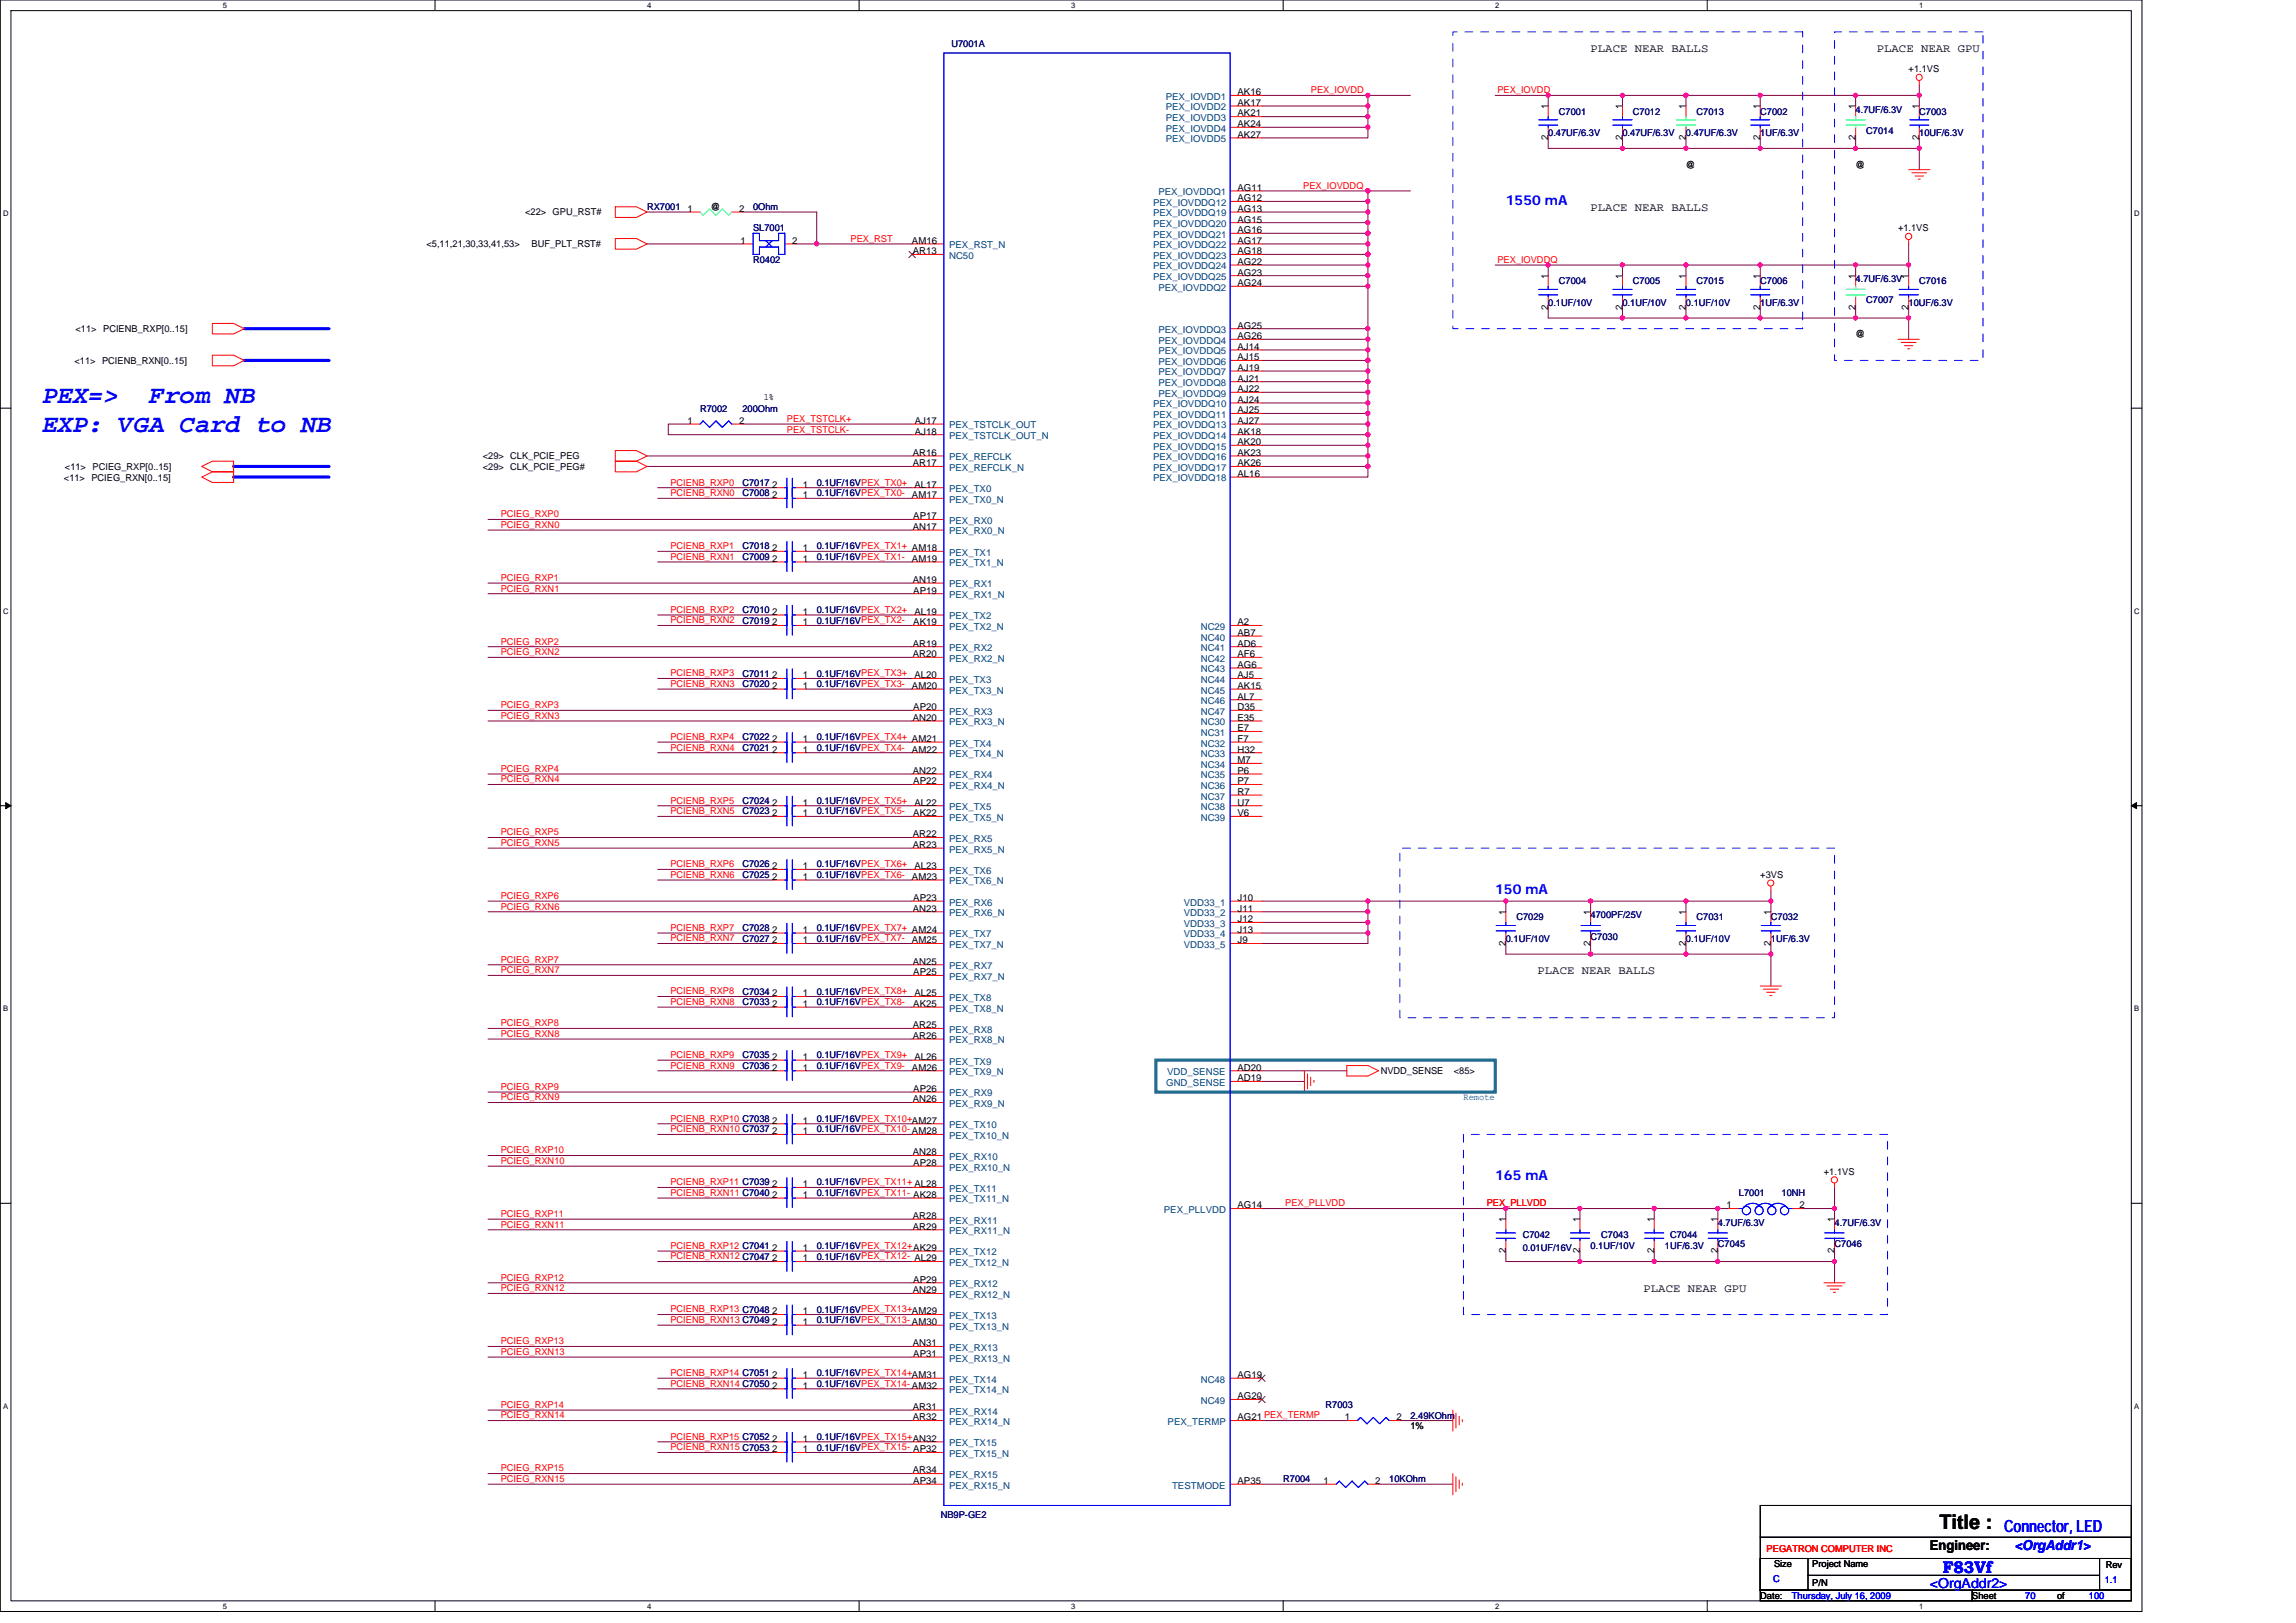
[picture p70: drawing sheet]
<svg xmlns="http://www.w3.org/2000/svg" width="297mm" height="210mm" viewBox="0 0 297 210" stroke-linecap="round" stroke-linejoin="round" font-family="sans-serif">
<defs><g id="words">
<g font-size="3.3" fill="#00f">
<text x="5.5" y="52.2">PEX=&gt;</text>
<text x="19.3" y="52.2">From NB</text>
<text x="5.5" y="55.9">EXP: VGA Card to NB</text>
</g>
<text font-size="2.6" x="250.9" y="197.9">Title :</text>
<g font-size="2.2" fill="#00f">
<text x="251.3" y="203.5">F83Vf</text>
<text x="259.3" y="198.2">Connector, LED</text>
</g>
<g font-size="1.8" fill="#00f">
<text x="194.8" y="26.5">1550 mA</text>
<text x="193.4" y="115.6">150 mA</text>
<text x="193.4" y="152.7">165 mA</text>
<text x="260.6" y="200.5">&lt;OrgAddr1&gt;</text>
<text x="249.7" y="205.4">&lt;OrgAddr2&gt;</text>
</g>
<text font-size="1.8" x="249.7" y="200.5">Engineer:</text>
<g font-size="1.5">
<text x="205.8" y="6.7">PLACE NEAR BALLS</text>
<text x="242.8" y="6.7">PLACE NEAR GPU</text>
<text x="205.8" y="27.3">PLACE NEAR BALLS</text>
<text x="198.9" y="126">PLACE NEAR BALLS</text>
<text x="212.6" y="167.2">PLACE NEAR GPU</text>
</g>
<g font-size="1.2" fill="#000080">
<text x="123.1" y="6.1">U7001A</text>
<text x="200.3" y="17.6">0.47UF/6.3V</text>
<text x="201.7" y="14.8">C7001</text>
<text x="209.9" y="17.6">0.47UF/6.3V</text>
<text x="211.3" y="14.8">C7012</text>
<text x="218.1" y="17.6">0.47UF/6.3V</text>
<text x="219.5" y="14.8">C7013</text>
<text x="227.7" y="14.8">C7002</text>
<text x="227.7" y="17.6">1UF/6.3V</text>
<text x="240.1" y="14.6">4.7UF/6.3V</text>
<text x="241.4" y="17.3">C7014</text>
<text x="248.3" y="14.8">C7003</text>
<text x="248.3" y="17.6">10UF/6.3V</text>
<text x="83.7" y="27.2">RX7001</text>
<text x="97.4" y="27.2">0Ohm</text>
<text x="97.4" y="29.9">SL7001</text>
<text x="97.4" y="34">R0402</text>
<text x="200.3" y="39.5">0.1UF/10V</text>
<text x="201.7" y="36.8">C7004</text>
<text x="209.9" y="39.5">0.1UF/10V</text>
<text x="211.3" y="36.8">C7005</text>
<text x="218.1" y="39.5">0.1UF/10V</text>
<text x="219.5" y="36.8">C7015</text>
<text x="227.7" y="36.8">C7006</text>
<text x="227.7" y="39.5">1UF/6.3V</text>
<text x="240.1" y="36.5">4.7UF/6.3V</text>
<text x="241.4" y="39.3">C7007</text>
<text x="246.9" y="39.5">10UF/6.3V</text>
<text x="248.3" y="36.8">C7016</text>
<text x="90.6" y="53.3">R7002</text>
<text x="96.1" y="53.3">200Ohm</text>
<text x="96.1" y="64.2">C7008</text>
<text x="96.1" y="62.8">C7017</text>
<text x="105.7" y="64.2">0.1UF/16VPEX_TX0-</text>
<text x="105.7" y="62.8">0.1UF/16VPEX_TX0+</text>
<text x="96.1" y="71.1">C7018</text>
<text x="105.7" y="71.1">0.1UF/16VPEX_TX1+ AM18</text>
<text x="96.1" y="72.5">C7009</text>
<text x="105.7" y="72.5">0.1UF/16VPEX_TX1-</text>
<text x="96.1" y="80.7">C7019</text>
<text x="96.1" y="79.3">C7010</text>
<text x="105.7" y="80.7">0.1UF/16VPEX_TX2-</text>
<text x="105.7" y="79.3">0.1UF/16VPEX_TX2+</text>
<text x="96.1" y="88.9">C7020</text>
<text x="96.1" y="87.5">C7011</text>
<text x="105.7" y="88.9">0.1UF/16VPEX_TX3-</text>
<text x="105.7" y="87.5">0.1UF/16VPEX_TX3+</text>
<text x="96.1" y="95.8">C7022</text>
<text x="105.7" y="95.8">0.1UF/16VPEX_TX4+ AM21</text>
<text x="96.1" y="97.1">C7021</text>
<text x="105.7" y="97.1">0.1UF/16VPEX_TX4-</text>
<text x="96.1" y="105.4">C7023</text>
<text x="96.1" y="104">C7024</text>
<text x="105.7" y="105.4">0.1UF/16VPEX_TX5-</text>
<text x="105.7" y="104">0.1UF/16VPEX_TX5+</text>
<text x="96.1" y="113.6">C7025</text>
<text x="96.1" y="112.2">C7026</text>
<text x="105.7" y="113.6">0.1UF/16VPEX_TX6-</text>
<text x="105.7" y="112.2">0.1UF/16VPEX_TX6+</text>
<text x="196.2" y="119.1">C7029</text>
<text x="205.8" y="118.8">4700PF/25V</text>
<text x="219.5" y="119.1">C7031</text>
<text x="229.1" y="119.1">C7032</text>
<text x="96.1" y="121.8">C7027</text>
<text x="96.1" y="120.5">C7028</text>
<text x="105.7" y="121.8">0.1UF/16VPEX_TX7-</text>
<text x="105.7" y="120.5">0.1UF/16VPEX_TX7+ AM24</text>
<text x="194.8" y="121.8">0.1UF/10V</text>
<text x="205.8" y="121.6">C7030</text>
<text x="218.1" y="121.8">0.1UF/10V</text>
<text x="229.1" y="121.8">1UF/6.3V</text>
<text x="96.1" y="130">C7033</text>
<text x="96.1" y="128.7">C7034</text>
<text x="105.7" y="130">0.1UF/16VPEX_TX8-</text>
<text x="105.7" y="128.7">0.1UF/16VPEX_TX8+</text>
<text x="96.1" y="136.9">C7035</text>
<text x="105.7" y="136.9">0.1UF/16VPEX_TX9+</text>
<text x="96.1" y="138.3">C7036</text>
<text x="105.7" y="138.3">0.1UF/16VPEX_TX9-</text>
<text x="105.7" y="145.1">0.1UF/16VPEX_TX10+AM27</text>
<text x="105.7" y="146.5">0.1UF/16VPEX_TX10- AM28</text>
<text x="105.7" y="154.7">0.1UF/16VPEX_TX11- AK28</text>
<text x="105.7" y="153.4">0.1UF/16VPEX_TX11+ AL28</text>
<text x="225" y="154.7">L7001</text>
<text x="230.5" y="154.7">10NH</text>
<text x="105.7" y="161.6">0.1UF/16VPEX_TX12+AK29</text>
<text x="197" y="160.2">C7042</text>
<text x="197" y="161.9">0.01UF/16V</text>
<text x="205.8" y="161.6">0.1UF/10V</text>
<text x="207.2" y="160.2">C7043</text>
<text x="215.4" y="161.6">1UF/6.3V</text>
<text x="216.1" y="160.2">C7044</text>
<text x="222.2" y="161.3">C7045</text>
<text x="222.2" y="158.6">4.7UF/6.3V</text>
<text x="237.3" y="161.3">C7046</text>
<text x="237.3" y="158.6">4.7UF/6.3V</text>
<text x="105.7" y="163">0.1UF/16VPEX_TX12- AL29</text>
<text x="105.7" y="169.8">0.1UF/16VPEX_TX13+AM29</text>
<text x="105.7" y="171.2">0.1UF/16VPEX_TX13- AM30</text>
<text x="105.7" y="178.1">0.1UF/16VPEX_TX14+AM31</text>
<text x="105.7" y="179.4">0.1UF/16VPEX_TX14- AM32</text>
<text x="171.5" y="182.2">R7003</text>
<text x="182.5" y="183.6">2.49KOhm</text>
<text x="105.7" y="186.3">0.1UF/16VPEX_TX15+AN32</text>
<text x="105.7" y="187.7">0.1UF/16VPEX_TX15- AP32</text>
<text x="166" y="191.8">R7004</text>
<text x="179.7" y="191.8">10KOhm</text>
<text x="121.7" y="196.4">NB9P-GE2</text>
</g>
<g font-size="1.2">
<text x="246.9" y="9.4">+1.1VS</text>
<text x="160.1" y="12.3">AK16</text>
<text x="160.1" y="13.7">AK17</text>
<text x="160.1" y="15.1">AK21</text>
<text x="160.1" y="16.4">AK24</text>
<text x="160.1" y="17.8">AK27</text>
<text x="200.3" y="14.1" transform="rotate(-90 200.3 14.1)">1</text>
<text x="209.9" y="14.1" transform="rotate(-90 209.9 14.1)">1</text>
<text x="218.1" y="14.1" transform="rotate(-90 218.1 14.1)">1</text>
<text x="227.7" y="14.1" transform="rotate(-90 227.7 14.1)">1</text>
<text x="240" y="14.1" transform="rotate(-90 240 14.1)">1</text>
<text x="248.3" y="14.1" transform="rotate(-90 248.3 14.1)">1</text>
<text x="200.3" y="18.1" transform="rotate(-90 200.3 18.1)">2</text>
<text x="209.9" y="18.1" transform="rotate(-90 209.9 18.1)">2</text>
<text x="218.1" y="18.1" transform="rotate(-90 218.1 18.1)">2</text>
<text x="218.1" y="21.7">@</text>
<text x="227.7" y="18.1" transform="rotate(-90 227.7 18.1)">2</text>
<text x="240" y="18.1" transform="rotate(-90 240 18.1)">2</text>
<text x="240.1" y="21.7">@</text>
<text x="248.3" y="18.1" transform="rotate(-90 248.3 18.1)">2</text>
<text x="67.9" y="27.9">&lt;22&gt; GPU_RST#</text>
<text x="88.9" y="27.4">1</text>
<text x="91.9" y="27.2">@</text>
<text x="95.6" y="27.4">2</text>
<text x="160.1" y="24.7">AG11</text>
<text x="160.1" y="26">AG12</text>
<text x="160.1" y="27.4">AG13</text>
<text x="160.1" y="28.8">AG15</text>
<text x="245.6" y="29.9">+1.1VS</text>
<text x="55.2" y="32">&lt;5,11,21,30,33,41,53&gt;</text>
<text x="68.8" y="32">BUF_PLT_RST#</text>
<text x="95.8" y="31.5">1</text>
<text x="102.5" y="31.5">2</text>
<text x="118" y="31.5">AM16</text>
<text x="118.1" y="32.9">AR13</text>
<text x="160.1" y="30.2">AG16</text>
<text x="160.1" y="31.5">AG17</text>
<text x="160.1" y="32.9">AG18</text>
<text x="160.1" y="34.3">AG22</text>
<text x="160.1" y="35.6">AG23</text>
<text x="160.1" y="37">AG24</text>
<text x="200.3" y="40.1" transform="rotate(-90 200.3 40.1)">2</text>
<text x="200.3" y="36.1" transform="rotate(-90 200.3 36.1)">1</text>
<text x="209.9" y="40.1" transform="rotate(-90 209.9 40.1)">2</text>
<text x="209.9" y="36.1" transform="rotate(-90 209.9 36.1)">1</text>
<text x="218.1" y="40.1" transform="rotate(-90 218.1 40.1)">2</text>
<text x="218.1" y="36.1" transform="rotate(-90 218.1 36.1)">1</text>
<text x="227.7" y="40.1" transform="rotate(-90 227.7 40.1)">2</text>
<text x="227.7" y="36.1" transform="rotate(-90 227.7 36.1)">1</text>
<text x="240" y="40.1" transform="rotate(-90 240 40.1)">2</text>
<text x="240" y="36.1" transform="rotate(-90 240 36.1)">1</text>
<text x="246.9" y="40.1" transform="rotate(-90 246.9 40.1)">2</text>
<text x="246.9" y="36.1" transform="rotate(-90 246.9 36.1)">1</text>
<text x="9.6" y="47.1">&lt;11&gt; PCIENB_RXN[0..15]</text>
<text x="9.8" y="43">&lt;11&gt; PCIENB_RXP[0..15]</text>
<text x="160.1" y="42.5">AG25</text>
<text x="160.1" y="43.9">AG26</text>
<text x="160.1" y="45.3">AJ14</text>
<text x="160.1" y="46.6">AJ15</text>
<text x="160.1" y="48">AJ19</text>
<text x="240.1" y="43.6">@</text>
<text x="98.8" y="51.7">1%</text>
<text x="160.1" y="49.4">AJ21</text>
<text x="160.1" y="50.7">AJ22</text>
<text x="160.1" y="52.1">AJ24</text>
<text x="160.1" y="53.5">AJ25</text>
<text x="62.5" y="59.4">&lt;29&gt; CLK_PCIE_PEG</text>
<text x="88.9" y="54.8">1</text>
<text x="95.6" y="54.8">2</text>
<text x="118.1" y="59">AR16</text>
<text x="118.4" y="54.8">AJ17</text>
<text x="118.4" y="56.2">AJ18</text>
<text x="160.1" y="54.8">AJ27</text>
<text x="160.1" y="56.2">AK18</text>
<text x="160.1" y="57.6">AK20</text>
<text x="160.1" y="59">AK23</text>
<text x="8.3" y="62.2">&lt;11&gt; PCIEG_RXN[0..15]</text>
<text x="8.4" y="60.8">&lt;11&gt; PCIEG_RXP[0..15]</text>
<text x="62.5" y="60.8">&lt;29&gt; CLK_PCIE_PEG#</text>
<text x="99.9" y="64.5">2</text>
<text x="99.9" y="63.1">2</text>
<text x="103.9" y="64.5">1</text>
<text x="103.9" y="63.1">1</text>
<text x="118" y="64.5">AM17</text>
<text x="118.1" y="60.3">AR17</text>
<text x="118.3" y="63.1">AL17</text>
<text x="160.1" y="60.3">AK26</text>
<text x="160.1" y="61.7">AL16</text>
<text x="99.9" y="71.3">2</text>
<text x="103.9" y="71.3">1</text>
<text x="118.1" y="68.6">AN17</text>
<text x="118.1" y="67.2">AP17</text>
<text x="99.9" y="72.7">2</text>
<text x="103.9" y="72.7">1</text>
<text x="118" y="72.7">AM19</text>
<text x="118.1" y="75.4">AN19</text>
<text x="118.1" y="76.8">AP19</text>
<text x="99.9" y="80.9">2</text>
<text x="99.9" y="79.5">2</text>
<text x="103.9" y="80.9">1</text>
<text x="103.9" y="79.5">1</text>
<text x="118.1" y="83.7">AR19</text>
<text x="118.1" y="80.9">AK19</text>
<text x="118.3" y="79.5">AL19</text>
<text x="160.1" y="80.9">A2</text>
<text x="160.1" y="82.3">AB7</text>
<text x="160.1" y="83.7">AD6</text>
<text x="99.9" y="89.1">2</text>
<text x="99.9" y="87.8">2</text>
<text x="103.9" y="89.1">1</text>
<text x="103.9" y="87.8">1</text>
<text x="118" y="89.1">AM20</text>
<text x="118.1" y="85">AR20</text>
<text x="118.3" y="87.8">AL20</text>
<text x="160.1" y="85">AF6</text>
<text x="160.1" y="86.4">AG6</text>
<text x="160.1" y="87.8">AJ5</text>
<text x="160.1" y="89.1">AK15</text>
<text x="99.9" y="96">2</text>
<text x="103.9" y="96">1</text>
<text x="118.1" y="93.3">AN20</text>
<text x="118.1" y="91.9">AP20</text>
<text x="160.1" y="90.5">AL7</text>
<text x="160.1" y="91.9">D35</text>
<text x="160.1" y="93.3">E35</text>
<text x="160.1" y="94.6">E7</text>
<text x="160.1" y="96">F7</text>
<text x="99.9" y="97.4">2</text>
<text x="103.9" y="97.4">1</text>
<text x="118" y="97.4">AM22</text>
<text x="118.1" y="100.1">AN22</text>
<text x="118.1" y="101.5">AP22</text>
<text x="160.1" y="97.4">H32</text>
<text x="160.1" y="98.7">M7</text>
<text x="160.1" y="100.1">P6</text>
<text x="160.1" y="101.5">P7</text>
<text x="99.9" y="105.6">2</text>
<text x="99.9" y="104.2">2</text>
<text x="103.9" y="105.6">1</text>
<text x="103.9" y="104.2">1</text>
<text x="118.1" y="105.6">AK22</text>
<text x="118.3" y="104.2">AL22</text>
<text x="160.1" y="102.8">R7</text>
<text x="160.1" y="104.2">U7</text>
<text x="160.1" y="105.6">V6</text>
<text x="99.9" y="113.8">2</text>
<text x="99.9" y="112.5">2</text>
<text x="103.9" y="113.8">1</text>
<text x="103.9" y="112.5">1</text>
<text x="118" y="113.8">AM23</text>
<text x="118.1" y="108.3">AR22</text>
<text x="118.1" y="109.7">AR23</text>
<text x="118.3" y="112.5">AL23</text>
<text x="227.7" y="113.6">+3VS</text>
<text x="118.1" y="117.9">AN23</text>
<text x="118.1" y="116.6">AP23</text>
<text x="160.1" y="116.6">J10</text>
<text x="160.1" y="117.9">J11</text>
<text x="160.1" y="119.3">J12</text>
<text x="194.8" y="118.4" transform="rotate(-90 194.8 118.4)">1</text>
<text x="205.8" y="118.4" transform="rotate(-90 205.8 118.4)">1</text>
<text x="218.1" y="118.4" transform="rotate(-90 218.1 118.4)">1</text>
<text x="229.1" y="118.4" transform="rotate(-90 229.1 118.4)">1</text>
<text x="99.9" y="122">2</text>
<text x="99.9" y="120.7">2</text>
<text x="103.9" y="122">1</text>
<text x="103.9" y="120.7">1</text>
<text x="118" y="122">AM25</text>
<text x="118.1" y="124.8">AN25</text>
<text x="160.1" y="120.7">J13</text>
<text x="160.1" y="122">J9</text>
<text x="194.8" y="122.4" transform="rotate(-90 194.8 122.4)">2</text>
<text x="205.8" y="122.4" transform="rotate(-90 205.8 122.4)">2</text>
<text x="218.1" y="122.4" transform="rotate(-90 218.1 122.4)">2</text>
<text x="229.1" y="122.4" transform="rotate(-90 229.1 122.4)">2</text>
<text x="99.9" y="130.3">2</text>
<text x="99.9" y="128.9">2</text>
<text x="103.9" y="130.3">1</text>
<text x="103.9" y="128.9">1</text>
<text x="118.1" y="126.2">AP25</text>
<text x="118.1" y="130.3">AK25</text>
<text x="118.3" y="128.9">AL25</text>
<text x="99.9" y="137.1">2</text>
<text x="103.9" y="137.1">1</text>
<text x="118.1" y="133">AR25</text>
<text x="118.1" y="134.4">AR26</text>
<text x="118.3" y="137.1">AL26</text>
<text x="99.9" y="138.5">2</text>
<text x="103.9" y="138.5">1</text>
<text x="118" y="138.5">AM26</text>
<text x="118.1" y="142.6">AN26</text>
<text x="118.1" y="141.3">AP26</text>
<text x="160.1" y="139.9">AD19</text>
<text x="160.1" y="138.5">AD20</text>
<text x="178.6" y="139">NVDD_SENSE</text>
<text x="188.1" y="139">&lt;85&gt;</text>
<text x="99.9" y="145.4">2</text>
<text x="99.9" y="146.7">2</text>
<text x="103.9" y="145.4">1</text>
<text x="103.9" y="146.7">1</text>
<text x="118.1" y="149.5">AN28</text>
<text x="99.9" y="155">2</text>
<text x="99.9" y="153.6">2</text>
<text x="103.9" y="155">1</text>
<text x="103.9" y="153.6">1</text>
<text x="118.1" y="150.9">AP28</text>
<text x="236" y="152">+1.1VS</text>
<text x="99.9" y="161.8">2</text>
<text x="103.9" y="161.8">1</text>
<text x="118.1" y="157.7">AR28</text>
<text x="118.1" y="159.1">AR29</text>
<text x="160.1" y="156.3">AG14</text>
<text x="194.8" y="158.2" transform="rotate(-90 194.8 158.2)">1</text>
<text x="204.4" y="158.2" transform="rotate(-90 204.4 158.2)">1</text>
<text x="214" y="158.2" transform="rotate(-90 214 158.2)">1</text>
<text x="222.2" y="158.2" transform="rotate(-90 222.2 158.2)">1</text>
<text x="223.3" y="156.3">1</text>
<text x="232.8" y="156.3">2</text>
<text x="237.3" y="158.2" transform="rotate(-90 237.3 158.2)">1</text>
<text x="99.9" y="163.2">2</text>
<text x="103.9" y="163.2">1</text>
<text x="118.1" y="167.3">AN29</text>
<text x="118.1" y="165.9">AP29</text>
<text x="194.8" y="162.1" transform="rotate(-90 194.8 162.1)">2</text>
<text x="204.4" y="162.1" transform="rotate(-90 204.4 162.1)">2</text>
<text x="214" y="162.1" transform="rotate(-90 214 162.1)">2</text>
<text x="222.2" y="162.1" transform="rotate(-90 222.2 162.1)">2</text>
<text x="237.3" y="162.1" transform="rotate(-90 237.3 162.1)">2</text>
<text x="99.9" y="170.1">2</text>
<text x="99.9" y="171.4">2</text>
<text x="103.9" y="170.1">1</text>
<text x="103.9" y="171.4">1</text>
<text x="99.9" y="178.3">2</text>
<text x="99.9" y="179.7">2</text>
<text x="103.9" y="178.3">1</text>
<text x="103.9" y="179.7">1</text>
<text x="118.1" y="174.2">AN31</text>
<text x="118.1" y="175.6">AP31</text>
<text x="160.1" y="178.3">AG19</text>
<text x="118.1" y="182.4">AR31</text>
<text x="118.1" y="183.8">AR32</text>
<text x="160.1" y="183.8">AG21 PEX_TERMP</text>
<text x="160.1" y="181">AG20</text>
<text x="174" y="183.8">1</text>
<text x="180.7" y="183.8">2</text>
<text x="182.5" y="184.9">1%</text>
<text x="99.9" y="186.5">2</text>
<text x="99.9" y="187.9">2</text>
<text x="103.9" y="186.5">1</text>
<text x="103.9" y="187.9">1</text>
<text x="118.1" y="190.6">AR34</text>
<text x="118.1" y="192">AP34</text>
<text x="160.1" y="192">AP35</text>
<text x="171.2" y="192">1</text>
<text x="177.9" y="192">2</text>
<text x="229.5" y="202.8">Size</text>
<text x="234.5" y="202.8">Project Name</text>
<text x="272.4" y="202.9">Rev</text>
<text x="227.7" y="206.9">Date:</text>
<text x="234.5" y="205.2">P/N</text>
<text x="255.2" y="206.9">Sheet</text>
<text x="266.1" y="206.9">of</text>
</g>
<g font-size="1.2" fill="#004080">
<text x="150.8" y="12.9">PEX_IOVDD1</text>
<text x="150.8" y="14.3">PEX_IOVDD2</text>
<text x="150.8" y="15.7">PEX_IOVDD3</text>
<text x="150.8" y="17">PEX_IOVDD4</text>
<text x="150.8" y="18.4">PEX_IOVDD5</text>
<text x="149.2" y="26.6">PEX_IOVDDQ12</text>
<text x="149.2" y="28">PEX_IOVDDQ19</text>
<text x="149.2" y="29.4">PEX_IOVDDQ20</text>
<text x="149.9" y="25.3">PEX_IOVDDQ1</text>
<text x="122.8" y="32.1">PEX_RST_N</text>
<text x="122.8" y="33.5">NC50</text>
<text x="149.2" y="30.8">PEX_IOVDDQ21</text>
<text x="149.2" y="32.1">PEX_IOVDDQ22</text>
<text x="149.2" y="33.5">PEX_IOVDDQ23</text>
<text x="149.2" y="34.9">PEX_IOVDDQ24</text>
<text x="149.2" y="36.2">PEX_IOVDDQ25</text>
<text x="149.9" y="37.6">PEX_IOVDDQ2</text>
<text x="149.9" y="43.1">PEX_IOVDDQ3</text>
<text x="149.9" y="44.5">PEX_IOVDDQ4</text>
<text x="149.9" y="45.8">PEX_IOVDDQ5</text>
<text x="149.9" y="47.2">PEX_IOVDDQ6</text>
<text x="149.2" y="52.7">PEX_IOVDDQ10</text>
<text x="149.9" y="48.6">PEX_IOVDDQ7</text>
<text x="149.9" y="50">PEX_IOVDDQ8</text>
<text x="149.9" y="51.3">PEX_IOVDDQ9</text>
<text x="122.8" y="55.4">PEX_TSTCLK_OUT</text>
<text x="122.8" y="56.8">PEX_TSTCLK_OUT_N</text>
<text x="122.8" y="59.6">PEX_REFCLK</text>
<text x="149.2" y="54.1">PEX_IOVDDQ11</text>
<text x="149.2" y="55.4">PEX_IOVDDQ13</text>
<text x="149.2" y="56.8">PEX_IOVDDQ14</text>
<text x="149.2" y="58.2">PEX_IOVDDQ15</text>
<text x="149.2" y="59.6">PEX_IOVDDQ16</text>
<text x="122.8" y="60.9">PEX_REFCLK_N</text>
<text x="122.8" y="63.7">PEX_TX0</text>
<text x="122.8" y="65">PEX_TX0_N</text>
<text x="149.2" y="60.9">PEX_IOVDDQ17</text>
<text x="149.2" y="62.3">PEX_IOVDDQ18</text>
<text x="122.8" y="67.8">PEX_RX0</text>
<text x="122.8" y="69.2">PEX_RX0_N</text>
<text x="122.8" y="71.9">PEX_TX1</text>
<text x="122.8" y="73.3">PEX_TX1_N</text>
<text x="122.8" y="76">PEX_RX1</text>
<text x="122.8" y="77.4">PEX_RX1_N</text>
<text x="122.8" y="80.1">PEX_TX2</text>
<text x="122.8" y="81.5">PEX_TX2_N</text>
<text x="155.3" y="81.5">NC29</text>
<text x="155.3" y="82.9">NC40</text>
<text x="122.8" y="84.2">PEX_RX2</text>
<text x="122.8" y="85.6">PEX_RX2_N</text>
<text x="122.8" y="88.3">PEX_TX3</text>
<text x="122.8" y="89.7">PEX_TX3_N</text>
<text x="155.3" y="84.2">NC41</text>
<text x="155.3" y="85.6">NC42</text>
<text x="155.3" y="87">NC43</text>
<text x="155.3" y="88.3">NC44</text>
<text x="155.3" y="89.7">NC45</text>
<text x="122.8" y="92.5">PEX_RX3</text>
<text x="122.8" y="93.9">PEX_RX3_N</text>
<text x="155.3" y="91.1">NC46</text>
<text x="155.3" y="92.5">NC47</text>
<text x="155.3" y="93.9">NC30</text>
<text x="155.3" y="95.2">NC31</text>
<text x="122.8" y="96.6">PEX_TX4</text>
<text x="122.8" y="98">PEX_TX4_N</text>
<text x="122.8" y="100.7">PEX_RX4</text>
<text x="155.3" y="96.6">NC32</text>
<text x="155.3" y="98">NC33</text>
<text x="155.3" y="99.3">NC34</text>
<text x="155.3" y="100.7">NC35</text>
<text x="122.8" y="102.1">PEX_RX4_N</text>
<text x="122.8" y="104.8">PEX_TX5</text>
<text x="122.8" y="106.2">PEX_TX5_N</text>
<text x="155.3" y="102.1">NC36</text>
<text x="155.3" y="103.4">NC37</text>
<text x="155.3" y="104.8">NC38</text>
<text x="155.3" y="106.2">NC39</text>
<text x="122.8" y="108.9">PEX_RX5</text>
<text x="122.8" y="110.3">PEX_RX5_N</text>
<text x="122.8" y="113.1">PEX_TX6</text>
<text x="122.8" y="114.4">PEX_TX6_N</text>
<text x="122.8" y="117.2">PEX_RX6</text>
<text x="122.8" y="118.5">PEX_RX6_N</text>
<text x="153.2" y="117.2">VDD33_1</text>
<text x="153.2" y="118.5">VDD33_2</text>
<text x="153.2" y="119.9">VDD33_3</text>
<text x="122.8" y="121.3">PEX_TX7</text>
<text x="122.8" y="122.6">PEX_TX7_N</text>
<text x="122.8" y="125.4">PEX_RX7</text>
<text x="153.2" y="121.3">VDD33_4</text>
<text x="153.2" y="122.6">VDD33_5</text>
<text x="122.8" y="126.8">PEX_RX7_N</text>
<text x="122.8" y="129.5">PEX_TX8</text>
<text x="122.8" y="130.9">PEX_TX8_N</text>
<text x="122.8" y="133.6">PEX_RX8</text>
<text x="122.8" y="135">PEX_RX8_N</text>
<text x="122.8" y="137.7">PEX_TX9</text>
<text x="122.8" y="139.1">PEX_TX9_N</text>
<text x="122.8" y="141.9">PEX_RX9</text>
<text x="122.8" y="143.2">PEX_RX9_N</text>
<text x="150.9" y="140.5">GND_SENSE</text>
<text x="151" y="139.1">VDD_SENSE</text>
<text x="122.8" y="146">PEX_TX10</text>
<text x="122.8" y="147.3">PEX_TX10_N</text>
<text x="122.8" y="150.1">PEX_RX10</text>
<text x="122.8" y="151.4">PEX_RX10_N</text>
<text x="122.8" y="154.2">PEX_TX11</text>
<text x="122.8" y="155.6">PEX_TX11_N</text>
<text x="122.8" y="158.3">PEX_RX11</text>
<text x="122.8" y="159.7">PEX_RX11_N</text>
<text x="150.6" y="156.9">PEX_PLLVDD</text>
<text x="122.8" y="162.4">PEX_TX12</text>
<text x="122.8" y="163.8">PEX_TX12_N</text>
<text x="122.8" y="166.5">PEX_RX12</text>
<text x="122.8" y="167.9">PEX_RX12_N</text>
<text x="122.8" y="170.6">PEX_TX13</text>
<text x="122.8" y="172">PEX_TX13_N</text>
<text x="122.8" y="174.8">PEX_RX13</text>
<text x="122.8" y="176.1">PEX_RX13_N</text>
<text x="122.8" y="178.9">PEX_TX14</text>
<text x="155.3" y="178.9">NC48</text>
<text x="122.8" y="180.3">PEX_TX14_N</text>
<text x="122.8" y="183">PEX_RX14</text>
<text x="122.8" y="184.4">PEX_RX14_N</text>
<text x="151.1" y="184.4">PEX_TERMP</text>
<text x="155.3" y="181.6">NC49</text>
<text x="122.8" y="187.1">PEX_TX15</text>
<text x="122.8" y="188.5">PEX_TX15_N</text>
<text x="122.8" y="191.2">PEX_RX15</text>
<text x="122.8" y="192.6">PEX_RX15_N</text>
<text x="151.6" y="192.6">TESTMODE</text>
</g>
<g font-size="1.2" fill="#f00">
<text x="169.6" y="12.1">PEX_IOVDD</text>
<text x="193.7" y="12.1">PEX_IOVDD</text>
<text x="168.6" y="24.4">PEX_IOVDDQ</text>
<text x="110" y="31.3">PEX_RST</text>
<text x="193.7" y="34">PEX_IOVDDQ</text>
<text x="101.8" y="54.6">PEX_TSTCLK+</text>
<text x="101.8" y="56">PEX_TSTCLK-</text>
<text x="86.7" y="62.8">PCIENB_RXP0</text>
<text x="86.7" y="64.2">PCIENB_RXN0</text>
<text x="64.8" y="66.9">PCIEG_RXP0</text>
<text x="64.8" y="68.3">PCIEG_RXN0</text>
<text x="86.7" y="71.1">PCIENB_RXP1</text>
<text x="64.8" y="75.2">PCIEG_RXP1</text>
<text x="64.8" y="76.5">PCIEG_RXN1</text>
<text x="86.7" y="72.4">PCIENB_RXN1</text>
<text x="64.8" y="83.4">PCIEG_RXP2</text>
<text x="86.7" y="79.3">PCIENB_RXP2</text>
<text x="86.7" y="80.6">PCIENB_RXN2</text>
<text x="64.8" y="84.8">PCIEG_RXN2</text>
<text x="86.7" y="87.5">PCIENB_RXP3</text>
<text x="86.7" y="88.9">PCIENB_RXN3</text>
<text x="64.8" y="93">PCIEG_RXN3</text>
<text x="64.8" y="91.6">PCIEG_RXP3</text>
<text x="86.7" y="95.7">PCIENB_RXP4</text>
<text x="64.8" y="99.9">PCIEG_RXP4</text>
<text x="64.8" y="101.2">PCIEG_RXN4</text>
<text x="86.7" y="97.1">PCIENB_RXN4</text>
<text x="86.7" y="105.3">PCIENB_RXN5</text>
<text x="86.7" y="104">PCIENB_RXP5</text>
<text x="64.8" y="108.1">PCIEG_RXP5</text>
<text x="64.8" y="109.5">PCIEG_RXN5</text>
<text x="86.7" y="113.6">PCIENB_RXN6</text>
<text x="86.7" y="112.2">PCIENB_RXP6</text>
<text x="64.8" y="116.3">PCIEG_RXP6</text>
<text x="64.8" y="117.7">PCIEG_RXN6</text>
<text x="64.8" y="124.5">PCIEG_RXP7</text>
<text x="64.8" y="125.9">PCIEG_RXN7</text>
<text x="86.7" y="121.8">PCIENB_RXN7</text>
<text x="86.7" y="120.4">PCIENB_RXP7</text>
<text x="86.7" y="130">PCIENB_RXN8</text>
<text x="86.7" y="128.7">PCIENB_RXP8</text>
<text x="64.8" y="132.8">PCIEG_RXP8</text>
<text x="64.8" y="134.2">PCIEG_RXN8</text>
<text x="86.7" y="136.9">PCIENB_RXP9</text>
<text x="64.8" y="141">PCIEG_RXP9</text>
<text x="64.8" y="142.4">PCIEG_RXN9</text>
<text x="86.7" y="138.3">PCIENB_RXN9</text>
<text x="64.8" y="149.2">PCIEG_RXP10</text>
<text x="86.7" y="146.5">PCIENB_RXN10 C7037</text>
<text x="86.7" y="145.1">PCIENB_RXP10 C7038</text>
<text x="64.8" y="150.6">PCIEG_RXN10</text>
<text x="86.7" y="154.7">PCIENB_RXN11 C7040</text>
<text x="86.7" y="153.4">PCIENB_RXP11 C7039</text>
<text x="64.8" y="157.5">PCIEG_RXP11</text>
<text x="64.8" y="158.8">PCIEG_RXN11</text>
<text x="86.7" y="161.6">PCIENB_RXP12 C7041</text>
<text x="166.3" y="156.1">PEX_PLLVDD</text>
<text x="192.3" y="156.1">PEX_PLLVDD</text>
<text x="64.8" y="165.7">PCIEG_RXP12</text>
<text x="64.8" y="167.1">PCIEG_RXN12</text>
<text x="86.7" y="162.9">PCIENB_RXN12 C7047</text>
<text x="64.8" y="173.9">PCIEG_RXP13</text>
<text x="86.7" y="171.2">PCIENB_RXN13 C7049</text>
<text x="86.7" y="169.8">PCIENB_RXP13 C7048</text>
<text x="64.8" y="175.3">PCIEG_RXN13</text>
<text x="86.7" y="179.4">PCIENB_RXN14 C7050</text>
<text x="86.7" y="178">PCIENB_RXP14 C7051</text>
<text x="64.8" y="183.5">PCIEG_RXN14</text>
<text x="64.8" y="182.2">PCIEG_RXP14</text>
<text x="64.8" y="191.7">PCIEG_RXN15</text>
<text x="64.8" y="190.4">PCIEG_RXP15</text>
<text x="86.7" y="187.6">PCIENB_RXN15 C7053</text>
<text x="86.7" y="186.3">PCIENB_RXP15 C7052</text>
<text x="228.6" y="200.8">PEGATRON COMPUTER INC</text>
</g>
<text font-size="1.2" fill="#008080" x="189.3" y="142.3">Remote</text>
<g font-size="1.2" fill="#00f">
<text x="229.4" y="204.7">C</text>
<text x="231.8" y="206.9">Thursday, July 16, 2009</text>
<text x="262" y="206.9">70</text>
<text x="270.3" y="206.9">100</text>
<text x="272.3" y="204.8">1.1</text>
</g>
<g font-size="1">
<text x="28.8" y="1">5</text>
<text x="83.7" y="1">4</text>
<text x="138.6" y="1">3</text>
<text x="193.4" y="1">2</text>
<text x="248.3" y="1">1</text>
<text x=".4" y="28">D</text>
<text x="276.1" y="28">D</text>
<text x=".4" y="79.4">C</text>
<text x="276.1" y="79.4">C</text>
<text x=".4" y="130.9">B</text>
<text x="276.1" y="130.9">B</text>
<text x=".4" y="182.3">A</text>
<text x="276.1" y="182.3">A</text>
<text x="28.8" y="208.2">5</text>
<text x="83.7" y="208.2">4</text>
<text x="138.6" y="208.2">3</text>
<text x="193.4" y="208.2">2</text>
<text x="248.3" y="208.2">1</text>
</g>
</g></defs>
<path d="M0 0h277.1v208.5h-277.1zM1.4 1.4h274.3v205.7h-274.3z" fill="none" stroke="#000" stroke-width=".13"/>
<g fill="#fff">
<path d="M28.8 .1h.6v1.1h-.6z"/>
<path d="M28.8 207.3h.6v1.1h-.6z"/>
</g>
<path d="M56.3 0v1.4M56.3 207.1v1.4" fill="none" stroke="#000" stroke-width=".13"/>
<g fill="#fff">
<path d="M83.7 .1h.6v1.1h-.6z"/>
<path d="M83.7 207.3h.6v1.1h-.6z"/>
</g>
<path d="M111.1 0v1.4M111.1 207.1v1.4" fill="none" stroke="#000" stroke-width=".13"/>
<g fill="#fff">
<path d="M138.6 .1h.5v1.1h-.5z"/>
<path d="M138.6 207.3h.5v1.1h-.5z"/>
</g>
<path d="M166 0v1.4M166 207.1v1.4" fill="none" stroke="#000" stroke-width=".13"/>
<g fill="#fff">
<path d="M193.4 .1h.6v1.1h-.6z"/>
<path d="M193.4 207.3h.6v1.1h-.6z"/>
</g>
<path d="M220.9 0v1.4M220.9 207.1v1.4" fill="none" stroke="#000" stroke-width=".13"/>
<g fill="#fff">
<path d="M248.3 .1h.6v1.1h-.6z"/>
<path d="M248.3 207.3h.6v1.1h-.6z"/>
<path d="M.4 27.1h.7v1.1h-.7z"/>
<path d="M276.1 27.1h.7v1.1h-.7z"/>
<path d="M.4 78.5h.7v1.1h-.7z"/>
<path d="M276.1 78.5h.7v1.1h-.7z"/>
</g>
<path d="M0 52.8h1.4M275.7 52.8h1.4" fill="none" stroke="#000" stroke-width=".13"/>
<g fill="#fff">
<path d="M.4 130h.7v1.1h-.7z"/>
<path d="M276.1 130h.7v1.1h-.7z"/>
</g>
<path d="M0 104.2h1.4M275.7 104.2h1.4" fill="none" stroke="#000" stroke-width=".13"/>
<path d="M.7 103.8l.7 .4-.7 .4zM275.7 104.2l.7-.4v.8z" fill="#000" stroke="#000" stroke-width=".13"/>
<g fill="#fff">
<path d="M.4 181.4h.7v1.1h-.7z"/>
<path d="M276.1 181.4h.7v1.1h-.7z"/>
</g>
<path d="M0 155.7h1.4M275.7 155.7h1.4M227.7 194.8h48v10.9h-48zM227.7 198.9h48M227.7 201.6h6.2v4.1h-6.2zM227.7 205.7h27.5v1.4h-27.5zM233.9 203.8h37.7M234 201.6h37.6M255.2 205.7h20.5v1.4h-20.5zM271.6 201.6h4.1v4.1h-4.1z" fill="none" stroke="#000" stroke-width=".13"/>
<g fill="none" stroke="#800040" stroke-width=".13">
<path d="M163.3 12.3h13.7M163.3 13.7h13.7M163.3 15.1h13.7M163.3 16.5h13.7M177 13.7v1.4M177 12.3h5.5M177 16.5v1.3h-13.7M177 15.1v1.4M177 12.3v1.4M193.4 12.3h6.9v1.4M200.3 12.3h9.6v1.4M200.3 17.8v1.4h9.6"/>
<path d="M209.9 12.3h8.2M209.9 17.8v1.4M209.9 19.2h8.2M218.1 12.3v1.4M218.1 12.3h9.6M218.1 19.2h9.6M218.1 17.8v1.4M227.7 12.3v1.4M227.7 12.3h12.4v1.4M227.7 17.8v1.4M240.1 12.3h8.2M240.1 17.8v1.4h-12.4"/>
<path d="M240.1 19.2h8.2M248.3 19.2v2.7M248.3 12.3v1.4M248.3 17.8v1.4M248.3 11v1.3M83.7 27.4h5.5M83.7 31.6h12.4M96.1 27.4h9.6v4.2h-2.8M105.7 31.6h12.3M163.3 27.4h13.7M163.3 24.7h13.7M163.3 26.1h13.7"/>
<path d="M163.3 28.8h13.7M163.3 30.2h13.7M163.3 31.6h13.7M163.3 32.9h13.7M163.3 34.3h13.7M163.3 35.7h13.7M163.3 37h13.7M177 24.7h5.5M177 26.1v1.3M177 28.8v1.4M177 31.6v1.3M177 34.3v1.4"/>
<path d="M177 35.7v1.3M177 37v5.5M177 24.7v1.4M177 32.9v1.4M177 30.2v1.4M177 27.4v1.4M193.4 34.3h6.9v1.4M200.3 39.8v1.3h9.6M200.3 34.3h9.6M209.9 34.3v1.4M209.9 39.8v1.3M209.9 34.3h8.2"/>
<path d="M218.1 34.3v1.4M218.1 34.3h9.6M218.1 39.8v1.3M227.7 34.3h12.4v1.4M227.7 34.3v1.4M227.7 39.8v1.3M240.1 39.8v1.3M240.1 34.3h6.8M246.9 34.3v1.4M246.9 39.8v1.3M246.9 31.6v2.7M83.7 59h34.3"/>
<path d="M89.2 54.9h-2.7v1.3h31.5M96.1 54.9h21.9M163.3 52.1h13.7M163.3 59h13.7M163.3 42.5h13.7M163.3 43.9h13.7M163.3 45.3h13.7M163.3 46.6h13.7M163.3 48h13.7M163.3 50.8h13.7M163.3 54.9h13.7M163.3 57.6h13.7"/>
<path d="M177 48v1.4h-13.7M177 52.1v1.4h-13.7M177 54.9v1.3h-13.7M177 42.5v1.4M177 45.3v1.3M177 46.6v1.4M177 50.8v1.3M177 53.5v1.4M177 59v1.3M177 49.4v1.4M177 56.2v1.4M177 57.6v1.4"/>
<path d="M177 43.9v1.4M209.9 41.1h8.2M218.1 41.1h9.6M227.7 41.1h12.4M240.1 41.1h6.8M246.9 41.1v2.8M63.1 67.2h54.9M63.1 68.6h54.9M63.1 75.4h54.9M63.1 76.8h54.9M83.7 60.3h34.3M85.1 63.1h15.1"/>
<path d="M85.1 64.5h15.1M85.1 71.3h15.1M85.1 72.7h15.1M85.1 79.6h15.1M104.3 63.1h13.7M104.3 64.5h13.7M104.3 71.3h13.7M104.3 72.7h13.7M104.3 79.6h13.7M163.3 60.3h13.7M177 60.3v1.4h-13.7M63.1 85h54.9"/>
<path d="M63.1 83.7h54.9M63.1 93.3h54.9M63.1 91.9h54.9M85.1 80.9h15.1M85.1 87.8h15.1M85.1 89.2h15.1M85.1 97.4h15.1M85.1 96h15.1M104.3 80.9h13.7M104.3 89.2h13.7M104.3 87.8h13.7M104.3 97.4h13.7"/>
<path d="M104.3 96h13.7M63.1 100.1h54.9M63.1 101.5h54.9M63.1 108.4h54.9M63.1 109.7h54.9M63.1 116.6h54.9M63.1 118h54.9M85.1 105.6h15.1M85.1 104.2h15.1M85.1 113.9h15.1M85.1 112.5h15.1M104.3 112.5h13.7"/>
<path d="M104.3 113.9h13.7M104.3 104.2h13.7M104.3 105.6h13.7M163.3 116.6h13.7M177 116.6v1.4h-13.7M177 119.3v1.4h-13.7M177 116.6h17.8M177 118v1.3h-13.7M194.8 116.6v1.4M194.8 116.6h11M205.8 116.6h12.3M205.8 116.6v1.4"/>
<path d="M218.1 116.6v1.4M218.1 116.6h11M229.1 115.2v1.4M229.1 116.6v1.4M63.1 124.8h54.9M63.1 126.2h54.9M63.1 133.1h54.9M63.1 134.4h54.9M85.1 122.1h15.1M85.1 120.7h15.1M85.1 130.3h15.1M85.1 128.9h15.1"/>
<path d="M85.1 138.5h15.1M85.1 137.2h15.1M104.3 128.9h13.7M104.3 130.3h13.7M104.3 120.7h13.7M104.3 122.1h13.7M104.3 137.2h13.7M104.3 138.5h13.7M163.3 139.9h5.5M163.3 138.5h10.9M177 120.7v1.4h-13.7M194.8 122.1v1.3h11"/>
<path d="M205.8 123.4h12.3M205.8 122.1v1.3M218.1 122.1v1.3M218.1 123.4h11M229.1 122.1v1.3M229.1 123.4v4.2M63.1 141.3h54.9M63.1 142.6h54.9M63.1 149.5h54.9M63.1 150.9h54.9M63.1 157.7h54.9M63.1 159.1h54.9"/>
<path d="M85.1 146.8h15.1M85.1 145.4h15.1M85.1 155h15.1M85.1 153.6h15.1M104.3 145.4h13.7M104.3 146.8h13.7M104.3 153.6h13.7M104.3 155h13.7M163.3 156.4h31.5M204.4 156.4h-9.6v1.3M204.4 156.4h9.6M204.4 156.4v1.3"/>
<path d="M214 156.4h8.2v1.3M214 156.4v1.3M222.2 156.4h1.4M233.2 156.4h4.1M237.3 153.6v2.8M237.3 156.4v1.3M63.1 166h54.9M63.1 167.3h54.9M63.1 174.2h54.9M63.1 175.6h54.9M85.1 163.2h15.1M85.1 161.9h15.1"/>
<path d="M85.1 171.4h15.1M85.1 170.1h15.1M85.1 179.7h15.1M85.1 178.3h15.1M104.3 161.9h13.7M104.3 163.2h13.7M104.3 178.3h13.7M104.3 179.7h13.7M104.3 170.1h13.7M104.3 171.4h13.7M194.8 161.9v1.3h9.6M204.4 161.9v1.3"/>
<path d="M204.4 163.2h9.6M214 163.2h8.2M214 161.9v1.3M222.2 161.9v1.3h15.1M237.3 163.2v2.8M237.3 161.9v1.3M63.1 183.8h54.9M63.1 182.4h54.9M63.1 192h54.9M63.1 190.6h54.9M85.1 187.9h15.1M85.1 186.5h15.1"/>
<path d="M104.3 187.9h13.7M104.3 186.5h13.7M163.3 183.8h10.9M163.3 192h8.2M178.3 192h9.7M181.1 183.8h6.9"/>
</g>
<g fill="#f0f" stroke="#f0f" stroke-width=".13">
<circle cx="248.3" cy="12.3" r=".27"/>
<circle cx="240.1" cy="12.3" r=".27"/>
<circle cx="248.3" cy="19.2" r=".27"/>
<circle cx="240.1" cy="19.2" r=".27"/>
<circle cx="200.3" cy="12.3" r=".27"/>
<circle cx="200.3" cy="34.3" r=".27"/>
<circle cx="209.9" cy="34.3" r=".27"/>
<circle cx="218.1" cy="34.3" r=".27"/>
<circle cx="246.9" cy="34.3" r=".27"/>
<circle cx="240.1" cy="34.3" r=".27"/>
<circle cx="246.9" cy="41.1" r=".27"/>
<circle cx="240.1" cy="41.1" r=".27"/>
<circle cx="209.9" cy="19.2" r=".27"/>
<circle cx="218.1" cy="12.3" r=".27"/>
<circle cx="209.9" cy="12.3" r=".27"/>
<circle cx="209.9" cy="41.1" r=".27"/>
<circle cx="218.1" cy="41.1" r=".27"/>
<circle cx="218.1" cy="19.2" r=".27"/>
<circle cx="222.2" cy="163.2" r=".27"/>
<circle cx="214" cy="163.2" r=".27"/>
<circle cx="237.3" cy="163.2" r=".27"/>
<circle cx="204.4" cy="163.2" r=".27"/>
<circle cx="222.2" cy="156.3" r=".27"/>
<circle cx="204.4" cy="156.3" r=".27"/>
<circle cx="205.8" cy="123.4" r=".27"/>
<circle cx="229.1" cy="123.4" r=".27"/>
<circle cx="218.1" cy="123.4" r=".27"/>
<circle cx="194.8" cy="116.6" r=".27"/>
<circle cx="205.8" cy="116.6" r=".27"/>
<circle cx="229.1" cy="116.6" r=".27"/>
<circle cx="218.1" cy="116.6" r=".27"/>
<circle cx="177" cy="12.3" r=".27"/>
<circle cx="177" cy="15.1" r=".27"/>
<circle cx="177" cy="13.7" r=".27"/>
<circle cx="177" cy="16.5" r=".27"/>
<circle cx="177" cy="24.7" r=".27"/>
<circle cx="177" cy="26" r=".27"/>
<circle cx="177" cy="27.4" r=".27"/>
<circle cx="177" cy="30.2" r=".27"/>
<circle cx="177" cy="28.8" r=".27"/>
<circle cx="177" cy="32.9" r=".27"/>
<circle cx="177" cy="31.5" r=".27"/>
<circle cx="177" cy="34.3" r=".27"/>
<circle cx="177" cy="37" r=".27"/>
<circle cx="177" cy="35.7" r=".27"/>
<circle cx="177" cy="43.9" r=".27"/>
<circle cx="177" cy="42.5" r=".27"/>
<circle cx="177" cy="46.6" r=".27"/>
<circle cx="177" cy="45.3" r=".27"/>
<circle cx="177" cy="49.4" r=".27"/>
<circle cx="177" cy="48" r=".27"/>
<circle cx="177" cy="50.7" r=".27"/>
<circle cx="177" cy="53.5" r=".27"/>
<circle cx="177" cy="52.1" r=".27"/>
<circle cx="177" cy="56.2" r=".27"/>
<circle cx="177" cy="54.9" r=".27"/>
<circle cx="177" cy="59" r=".27"/>
<circle cx="177" cy="60.3" r=".27"/>
<circle cx="177" cy="116.6" r=".27"/>
<circle cx="177" cy="117.9" r=".27"/>
<circle cx="177" cy="119.3" r=".27"/>
<circle cx="177" cy="120.7" r=".27"/>
<circle cx="194.8" cy="156.3" r=".27"/>
<circle cx="177" cy="57.6" r=".27"/>
<circle cx="237.3" cy="156.3" r=".27"/>
<circle cx="214" cy="156.3" r=".27"/>
<circle cx="227.7" cy="12.3" r=".27"/>
<circle cx="227.7" cy="19.2" r=".27"/>
<circle cx="227.7" cy="34.3" r=".27"/>
<circle cx="227.7" cy="41.1" r=".27"/>
<circle cx="105.6" cy="31.5" r=".27"/>
</g>
<path d="M31.6 42.5h11M31.6 46.6h11M30.2 60.3h12.4M30.2 61.7h12.4" fill="none" stroke="#00f" stroke-width=".4"/>
<g fill="none" stroke="#f00" stroke-width=".13">
<path d="M159.1 12.3h4.2M159.1 13.7h4.2M159.1 15.1h4.2M159.1 16.5h4.2M159.1 17.8h4.2M200.3 13.7v1.4M200.3 16.5v1.3M209.9 13.7v1.4M209.9 16.5v1.3M218.1 13.7v1.4M218.1 16.5v1.3M227.7 13.7v1.4"/>
<path d="M227.7 16.5v1.3M240.1 13.7v1.4M240.1 16.5v1.3M248.3 10.4v.6M248.3 13.7v1.4M248.3 16.5v1.3M79.6 30.9h2.7l1.4 .7-1.4 .6h-2.7zM79.6 26.8h2.7l1.4 .6-1.4 .7h-2.7zM89.2 27.4h1.4M94.7 27.4h1.4M96.1 31.6h1.3M101.5 31.6h1.4"/>
<path d="M118 31.6h4.1M118 32.9h4.1M159.1 31.6h4.2M159.1 27.4h4.2M159.1 32.9h4.2M159.1 24.7h4.2M159.1 26.1h4.2M159.1 28.8h4.2M159.1 30.2h4.2M159.1 34.3h4.2M159.1 35.7h4.2M159.1 37h4.2"/>
<path d="M200.3 35.7v1.3M200.3 38.4v1.4M209.9 35.7v1.3M209.9 38.4v1.4M218.1 35.7v1.3M218.1 38.4v1.4M227.7 35.7v1.3M227.7 38.4v1.4M240.1 35.7v1.3M240.1 38.4v1.4M246.9 21.9h2.8M246.9 31v.6"/>
<path d="M246.9 35.7v1.3M246.9 38.4v1.4M247.4 22.4h1.9M247.8 22.8h1.1M248.2 23.2h.2M27.5 46h2.7l1.4 .6-1.4 .7h-2.7zM27.5 41.8h2.7l1.4 .7-1.4 .7h-2.7zM79.6 58.3h2.7l1.4 .7-1.4 .7h-2.7zM79.6 59.7h2.7l1.4 .6-1.4 .7h-2.7zM89.2 54.9h1.4M94.7 54.9h1.4M118 54.9h4.1"/>
<path d="M118 56.2h4.1M118 59h4.1M159.1 54.9h4.2M159.1 56.2h4.2M159.1 59h4.2M159.1 42.5h4.2M159.1 43.9h4.2M159.1 45.3h4.2M159.1 46.6h4.2M159.1 48h4.2M159.1 49.4h4.2M159.1 50.8h4.2"/>
<path d="M159.1 52.1h4.2M159.1 53.5h4.2M159.1 57.6h4.2M245.6 43.9h2.7M246 44.3h1.9M246.4 44.7h1.1M246.8 45.1h.3M26.1 60.3l1.4-.6h2.7v1.3h-2.7zM26.1 61.7l1.4-.7h2.7v1.4h-2.7zM100.2 64.5h1.3M100.2 72.7h1.3M100.2 79.6h1.3"/>
<path d="M100.2 63.1h1.3M100.2 71.3h1.3M102.9 64.5h1.4M102.9 72.7h1.4M102.9 79.6h1.4M102.9 63.1h1.4M102.9 71.3h1.4M118 64.5h4.1M118 72.7h4.1M118 79.6h4.1M118 63.1h4.1M118 60.3h4.1"/>
<path d="M118 67.2h4.1M118 68.6h4.1M118 71.3h4.1M118 75.4h4.1M118 76.8h4.1M159.1 60.3h4.2M159.1 61.7h4.2M100.2 80.9h1.3M100.2 97.4h1.3M100.2 96h1.3M100.2 89.2h1.3M100.2 87.8h1.3"/>
<path d="M102.9 80.9h1.4M102.9 97.4h1.4M102.9 96h1.4M102.9 89.2h1.4M102.9 87.8h1.4M118 80.9h4.1M118 97.4h4.1M118 96h4.1M118 89.2h4.1M118 83.7h4.1M118 85h4.1M118 87.8h4.1"/>
<path d="M118 91.9h4.1M118 93.3h4.1M159.1 80.9h4.2M159.1 97.4h4.2M159.1 96h4.2M159.1 89.2h4.2M159.1 83.7h4.2M159.1 85h4.2M159.1 87.8h4.2M159.1 91.9h4.2M159.1 93.3h4.2M159.1 82.3h4.2"/>
<path d="M159.1 86.4h4.2M159.1 90.5h4.2M159.1 94.6h4.2M159.1 98.8h4.2M100.2 105.6h1.3M100.2 113.9h1.3M100.2 104.2h1.3M100.2 112.5h1.3M102.9 105.6h1.4M102.9 113.9h1.4M102.9 104.2h1.4M102.9 112.5h1.4"/>
<path d="M118 105.6h4.1M118 113.9h4.1M118 100.1h4.1M118 101.5h4.1M118 104.2h4.1M118 108.4h4.1M118 109.7h4.1M118 112.5h4.1M118 116.6h4.1M118 118h4.1M159.1 105.6h4.2M159.1 100.1h4.2"/>
<path d="M159.1 101.5h4.2M159.1 104.2h4.2M159.1 116.6h4.2M159.1 118h4.2M159.1 102.9h4.2M159.1 119.3h4.2M194.8 118v1.3M205.8 118v1.3M218.1 118v1.3M229.1 114.7v.5M229.1 118v1.3M100.2 130.3h1.3"/>
<path d="M100.2 137.2h1.3M100.2 120.7h1.3M100.2 122.1h1.3M100.2 128.9h1.3M100.2 138.5h1.3M102.9 130.3h1.4M102.9 137.2h1.4M102.9 120.7h1.4M102.9 122.1h1.4M102.9 128.9h1.4M102.9 138.5h1.4M118 130.3h4.1"/>
<path d="M118 137.2h4.1M118 120.7h4.1M118 122.1h4.1M118 124.8h4.1M118 126.2h4.1M118 128.9h4.1M118 133.1h4.1M118 134.4h4.1M118 138.5h4.1M159.1 120.7h4.2M159.1 122.1h4.2M159.1 138.5h4.2"/>
<path d="M159.1 139.9h4.2M168.8 138.5v2.8M169.2 138.9v2M169.6 139.4v1.1M170 139.8v.2M174.2 137.9h2.8l1.3 .6-1.3 .7h-2.8zM194.8 120.7v1.4M205.8 120.7v1.4M218.1 120.7v1.4M227.7 127.6h2.8M228.1 128h2M228.6 128.4h1.1"/>
<path d="M229 128.8h.2M229.1 120.7v1.4M100.2 155h1.3M100.2 145.4h1.3M100.2 146.8h1.3M100.2 153.6h1.3M102.9 155h1.4M102.9 145.4h1.4M102.9 146.8h1.4M102.9 153.6h1.4M118 155h4.1M118 145.4h4.1"/>
<path d="M118 141.3h4.1M118 142.6h4.1M118 146.8h4.1M118 149.5h4.1M118 150.9h4.1M118 153.6h4.1M118 157.7h4.1M118 159.1h4.1M159.1 156.4h4.2M194.8 157.7v1.4M204.4 157.7v1.4M214 157.7v1.4"/>
<path d="M222.2 157.7v1.4M223.6 156.4h1.4M231.8 156.4h1.4M237.3 153.1v.5M237.3 157.7v1.4M100.2 178.3h1.3M100.2 170.1h1.3M100.2 161.9h1.3M100.2 163.2h1.3M100.2 171.4h1.3M100.2 179.7h1.3M102.9 178.3h1.4"/>
<path d="M102.9 170.1h1.4M102.9 161.9h1.4M102.9 163.2h1.4M102.9 171.4h1.4M102.9 179.7h1.4M118 178.3h4.1M118 170.1h4.1M118 161.9h4.1M118 163.2h4.1M118 166h4.1M118 167.3h4.1M118 171.4h4.1"/>
<path d="M118 174.2h4.1M118 175.6h4.1M118 179.7h4.1M159.1 178.3h4.2M194.8 160.5v1.4M204.4 160.5v1.4M214 160.5v1.4M222.2 160.5v1.4M236 166h2.7M236.4 166.4h1.9M236.8 166.8h1.1M237.2 167.2h.3"/>
<path d="M237.3 160.5v1.4M100.2 186.5h1.3M100.2 187.9h1.3M102.9 186.5h1.4M102.9 187.9h1.4M118 186.5h4.1M118 187.9h4.1M118 183.8h4.1M118 182.4h4.1M118 190.6h4.1M118 192h4.1M159.1 183.8h4.2"/>
<path d="M159.1 192h4.2M159.1 181.1h4.2M171.5 192h1.4M174.2 183.8h1.4M177 192h1.3M179.7 183.8h1.4M188 182.4v2.8M188 190.6v2.8M188.4 182.8v2M188.4 191.1v1.9M188.8 183.2v1.1M188.8 191.5v1.1"/>
<path d="M189.2 183.7v.2M189.2 191.9v.3"/>
<circle cx="248.3" cy="10" r=".4"/>
<circle cx="246.9" cy="30.6" r=".4"/>
<circle cx="229.1" cy="114.2" r=".4"/>
<circle cx="237.3" cy="152.7" r=".4"/>
</g>
<path d="M188 4.1h45.2v38.4h-45.2zM237.3 4.1h19.2v42.5h-19.2zM181.1 109.7h56.2v22h-56.2zM189.3 146.8h54.9v23.3h-54.9z" fill="none" stroke="#00f" stroke-width=".13" stroke-dasharray="1 1 1 1 1 1 1 1"/>
<path d="M149.5 137.2h43.9v4.1h-43.9z" fill="none" stroke="#008080" stroke-width=".4"/>
<g fill="none" stroke="#00f" stroke-width=".13">
<path d="M122.1 6.9h37v187.9h-37zM199.1 15.5h2.4M199.1 16.2h2.4M200.3 15.1v.4M200.3 16.2v.3M208.7 15.5h2.4M208.7 16.2h2.4M209.9 15.1v.4M209.9 16.2v.3M226.5 15.5h2.5M226.5 16.2h2.5M227.7 15.1v.4"/>
<path d="M227.7 16.2v.3M247.1 15.5h2.4M247.1 16.2h2.4M248.3 15.1v.4M248.3 16.2v.3M97.4 30.2h.9v.9h2.4v-.9h.8v2.7h-.8v-.9h-2.4v.9h-.9zM99.1 31.1l.8 .9M99.9 31.1l-.8 .9M199.1 37.4h2.4M199.1 38.1h2.4M200.3 37v.4M200.3 38.1v.3"/>
<path d="M208.7 37.4h2.4M208.7 38.1h2.4M209.9 37v.4M209.9 38.1v.3M216.9 37.4h2.5M216.9 38.1h2.5M218.1 37v.4M218.1 38.1v.3M226.5 37.4h2.5M226.5 38.1h2.5M227.7 37v.4M227.7 38.1v.3"/>
<path d="M245.7 37.4h2.5M245.7 38.1h2.5M246.9 37v.4M246.9 38.1v.3M90.6 54.9l.4-.4 .8 .8 .8-.8 .8 .8 .9-.8 .4 .4M101.5 64.5h.3M101.5 72.7h.3M101.5 79.6h.3M101.5 63.1h.3M101.5 71.3h.3M101.8 79.7v2.5M101.8 63.2v2.5"/>
<path d="M101.8 71.5v2.4M101.8 78.3v2.5M101.8 61.9v2.4M101.8 70.1v2.5M102.5 79.7v2.5M102.5 63.2v2.5M102.5 64.5h.4M102.5 71.5v2.4M102.5 72.7h.4M102.5 78.3v2.5M102.5 79.6h.4M102.5 61.9v2.4"/>
<path d="M102.5 63.1h.4M102.5 70.1v2.5M102.5 71.3h.4M101.5 80.9h.3M101.5 97.4h.3M101.5 96h.3M101.5 89.2h.3M101.5 87.8h.3M101.8 96.2v2.4M101.8 94.8v2.5M101.8 87.9v2.5M101.8 86.6v2.4"/>
<path d="M102.5 80.9h.4M102.5 96.2v2.4M102.5 97.4h.4M102.5 94.8v2.5M102.5 96h.4M102.5 87.9v2.5M102.5 89.2h.4M102.5 86.6v2.4M102.5 87.8h.4M101.5 105.6h.3M101.5 113.9h.3M101.5 104.2h.3"/>
<path d="M101.5 112.5h.3M101.8 104.4v2.4M101.8 112.6v2.5M101.8 103v2.5M101.8 111.2v2.5M101.8 119.5v2.4M102.5 104.4v2.4M102.5 105.6h.4M102.5 112.6v2.5M102.5 113.9h.4M102.5 103v2.5M102.5 104.2h.4"/>
<path d="M102.5 111.2v2.5M102.5 112.5h.4M102.5 119.5v2.4M193.6 119.7h2.4M194.8 119.3v.4M204.6 119.7h2.4M205.8 119.3v.4M216.9 119.7h2.5M218.1 119.3v.4M227.9 119.7h2.4M229.1 119.3v.4M101.5 130.3h.3"/>
<path d="M101.5 137.2h.3M101.5 128.9h.3M101.5 122.1h.3M101.5 138.5h.3M101.5 120.7h.3M101.8 129.1v2.5M101.8 135.9v2.5M101.8 127.7v2.5M101.8 120.8v2.5M101.8 137.3v2.5M102.5 129.1v2.5M102.5 130.3h.4"/>
<path d="M102.5 135.9v2.5M102.5 137.2h.4M102.5 127.7v2.5M102.5 128.9h.4M102.5 120.8v2.5M102.5 122.1h.4M102.5 137.3v2.5M102.5 138.5h.4M102.5 120.7h.4M193.6 120.4h2.4M194.8 120.4v.3M204.6 120.4h2.4"/>
<path d="M205.8 120.4v.3M216.9 120.4h2.5M218.1 120.4v.3M227.9 120.4h2.4M229.1 120.4v.3M101.5 155h.3M101.5 145.4h.3M101.5 146.8h.3M101.5 153.6h.3M101.8 153.8v2.4M101.8 144.2v2.4M101.8 145.5v2.5"/>
<path d="M101.8 152.4v2.5M102.5 153.8v2.4M102.5 155h.4M102.5 144.2v2.4M102.5 145.4h.4M102.5 145.5v2.5M102.5 146.8h.4M102.5 152.4v2.5M102.5 153.6h.4M193.6 159.5h2.4M194.8 159.1v.4M203.2 159.5h2.5"/>
<path d="M204.4 159.1v.4M212.8 159.5h2.4M214 159.1v.4M221 159.5h2.5M222.2 159.1v.4M225 156.4h.4M225.5 156.3a1.54 1.54 0 0 1 2.4 0M227.2 156.3a1.54 1.54 0 0 1 2.4 0M231.2 156.3a1.5 1.5 0 0 0-2.3 0M231.3 156.4h.5M236.1 159.5h2.5M237.3 159.1v.4"/>
<path d="M101.5 178.3h.3M101.5 170.1h.3M101.5 179.7h.3M101.5 171.4h.3M101.5 161.9h.3M101.5 163.2h.3M101.8 177.1v2.5M101.8 168.8v2.5M101.8 178.5v2.4M101.8 170.2v2.5M101.8 160.6v2.5M101.8 162v2.5"/>
<path d="M102.5 177.1v2.5M102.5 178.3h.4M102.5 168.8v2.5M102.5 170.1h.4M102.5 178.5v2.4M102.5 179.7h.4M102.5 170.2v2.5M102.5 171.4h.4M102.5 160.6v2.5M102.5 161.9h.4M102.5 162v2.5M102.5 163.2h.4"/>
<path d="M193.6 160.2h2.4M194.8 160.2v.3M203.2 160.2h2.5M204.4 160.2v.3M212.8 160.2h2.4M214 160.2v.3M221 160.2h2.5M222.2 160.2v.3M236.1 160.2h2.5M237.3 160.2v.3M101.5 186.5h.3M101.5 187.9h.3"/>
<path d="M101.8 185.3v2.5M101.8 186.7v2.4M102.5 185.3v2.5M102.5 186.5h.4M102.5 186.7v2.4M102.5 187.9h.4M177 192l-.4-.4-.9 .8-.8-.8-.8 .8-.8-.8-.4 .4M179.7 183.8l-.4-.4-.8 .8-.8-.8-.9 .8-.8-.8-.4 .4"/>
<circle cx="225.9" cy="156.6" r=".54"/>
<circle cx="227.6" cy="156.6" r=".53"/>
<circle cx="229.2" cy="156.6" r=".54"/>
<circle cx="230.9" cy="156.6" r=".54"/>
</g>
<path d="M216.9 15.5h2.5M216.9 16.2h2.5M218.1 15.1v.4M218.1 16.2v.3M238.8 15.5h2.5M238.8 16.2h2.5M240.1 15.1v.4M240.1 16.2v.3M238.8 37.4h2.5M238.8 38.1h2.5M240.1 37v.4M240.1 38.1v.3" fill="none" stroke="#00ff80" stroke-width=".13"/>
<path d="M94.7 27.4l-.4 .5-.9-.9-.8 .9-.8-.9-.8 .9-.4-.5" fill="none" stroke="#80ff80" stroke-width=".13"/>
<path d="M117.6 32.5l.8 .8M118.4 32.5l-.8 .8M162.9 177.9l.8 .8M163.7 177.9l-.9 .8M162.9 180.7l.8 .8M163.7 180.7l-.9 .8" fill="none" stroke="#804000" stroke-width=".13"/>
<use href="#words"/>
</svg>
